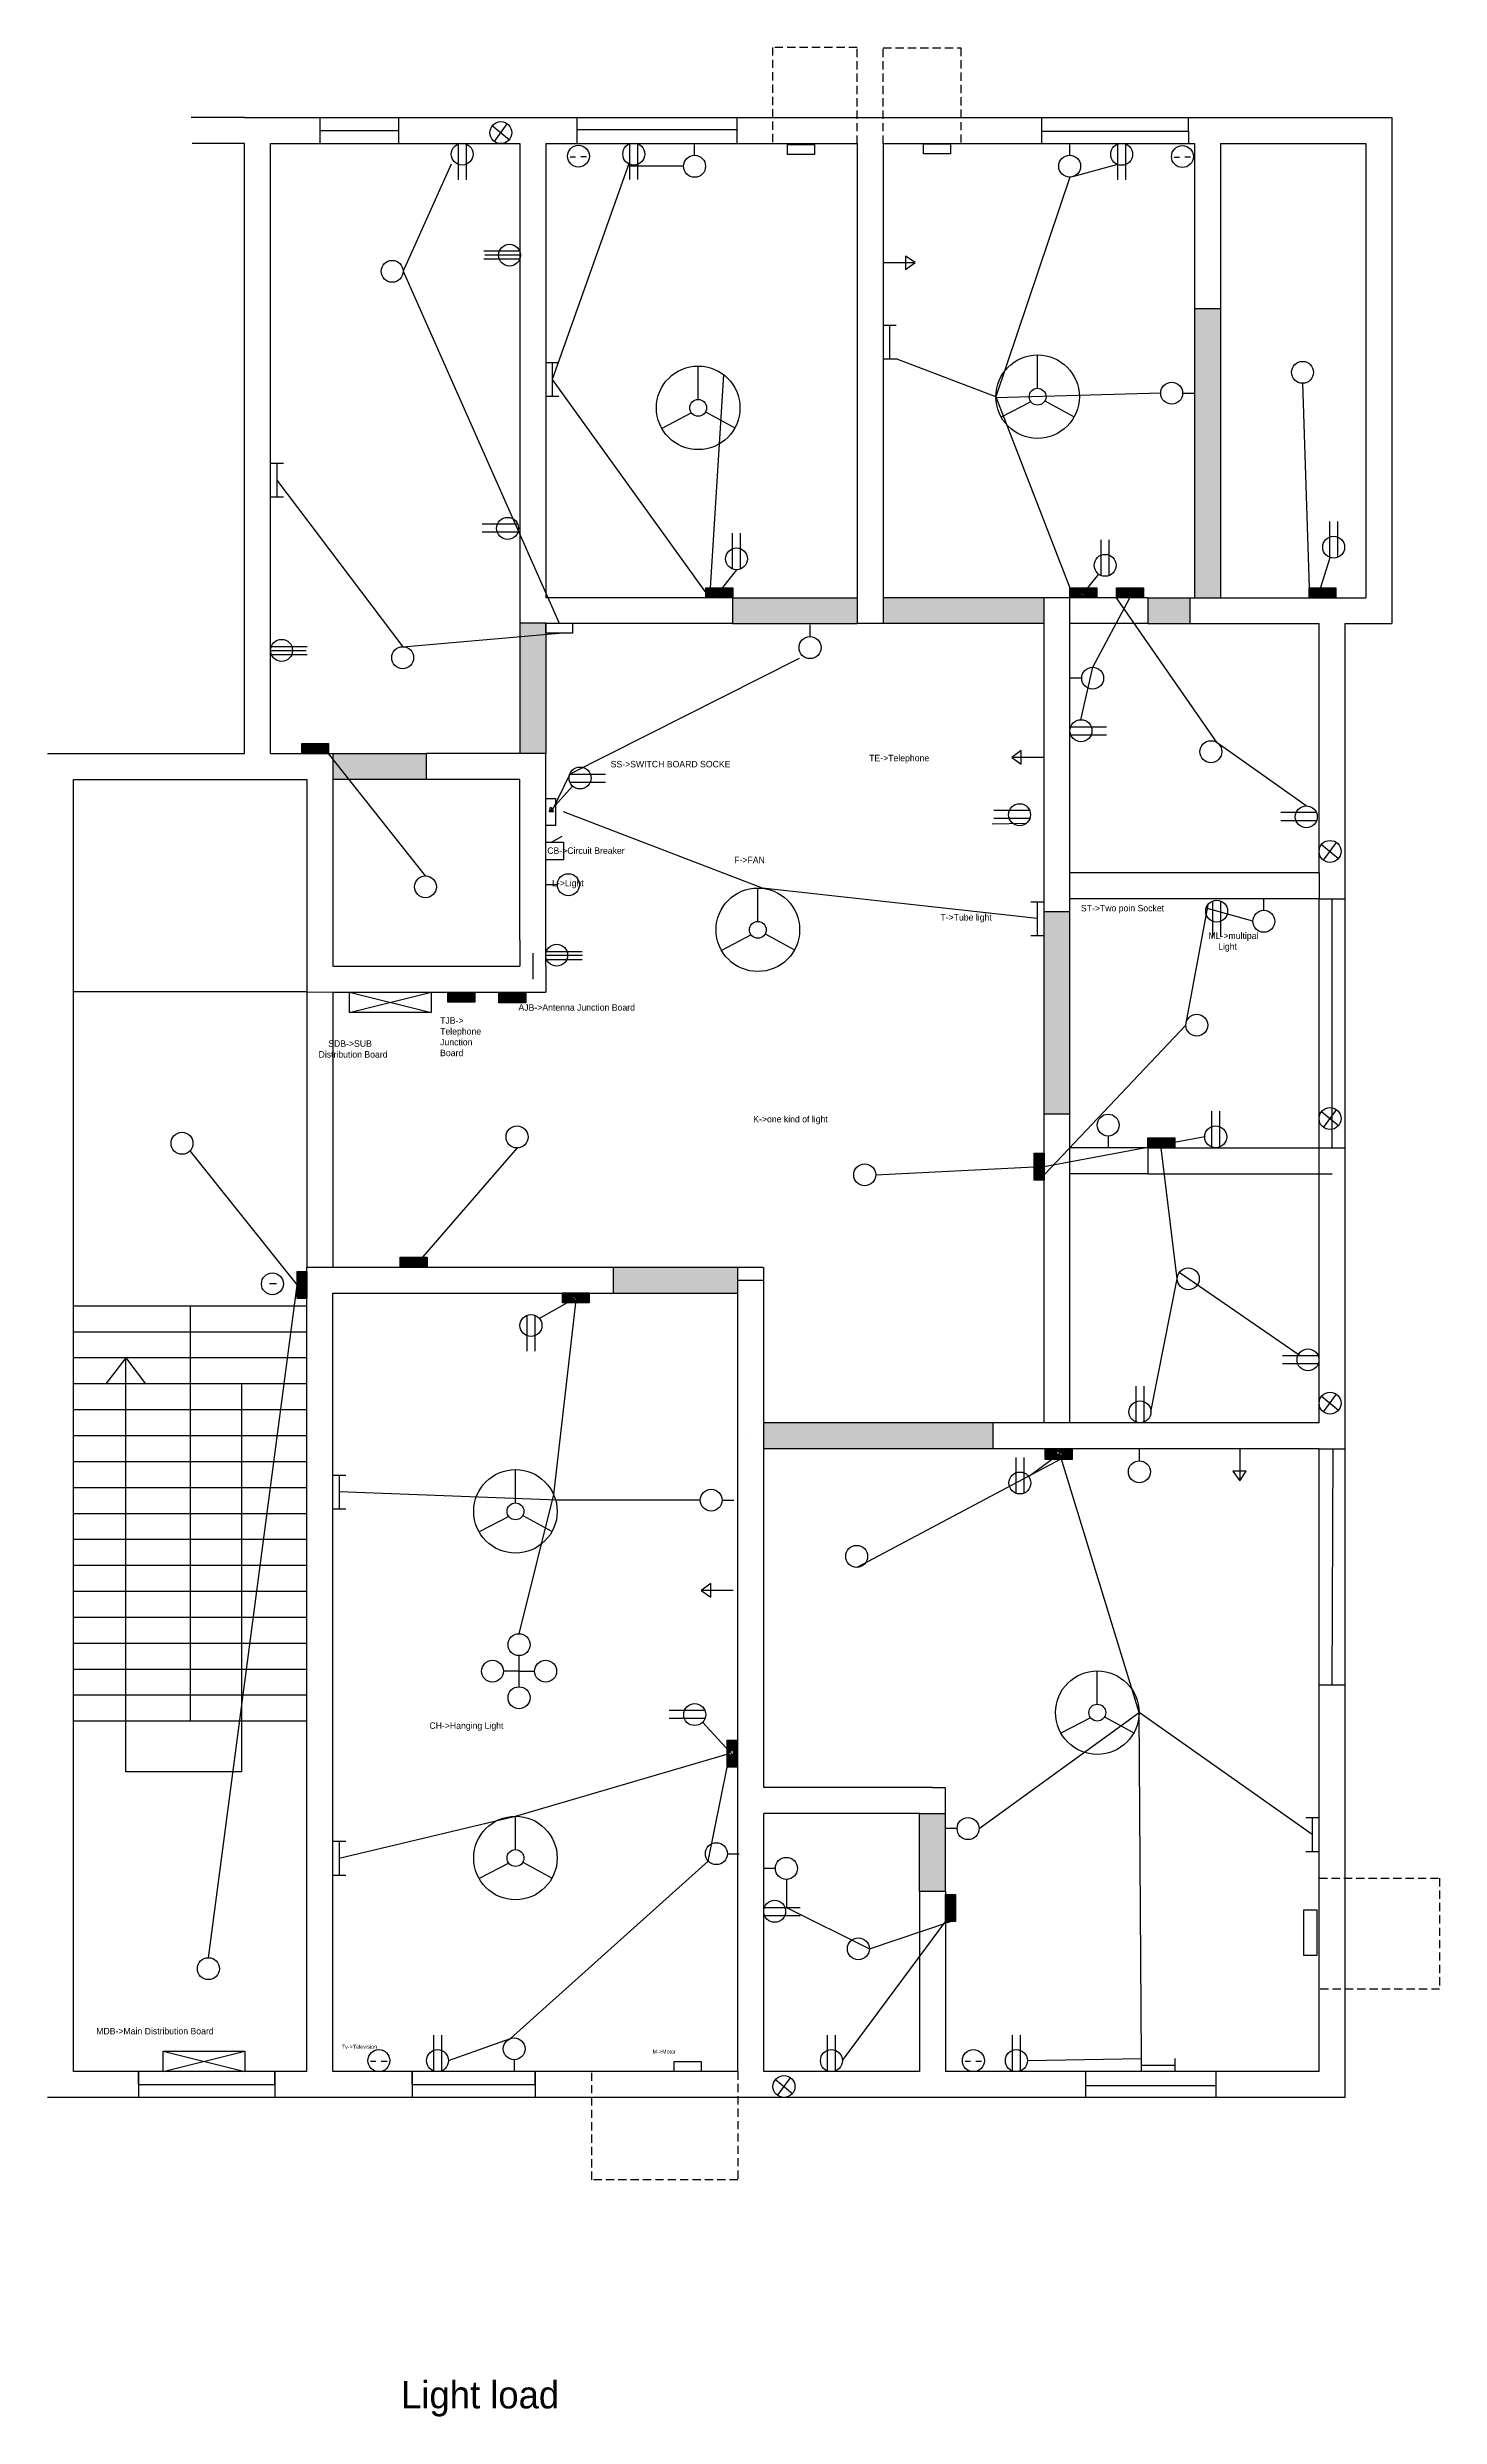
# Model space of a CAD drawing. Header units: inches. Extents: x 1860 to 11603, y -2530 to 624.
# Drawn here: x 8637 to 9173, y -1131 to -218 of the extents above; entities that cross this region are included whole.
import ezdxf

# ---------------------------------------------------------------- set-up
doc = ezdxf.new("R2010")
doc.units = ezdxf.units.IN
doc.linetypes.add('ACAD_ISO02W100', pattern=[15, 12, -3])
doc.linetypes.add('HIDDEN2', pattern=[4.7625, 3.175, -1.5875])

msp = doc.modelspace()

# ---------------------------------------------------------------- texts
at = {"attachment_point": 1}
for s, insert, char_height, width in [('^I^I^ISS->SWITCH BOARD SOCKE\\P\\P\\P\\P     \\P\\P\\P\\P      CB->Circuit Breaker\\P\\P\\P        L->Light\\P\\P\\P\\P\\P\\P     \\P^I', (8824.08, -492.82), 2.5, 103.4976), ('\\P\\P\\P      \\P           TE->Telephone', (8943.46, -473.8), 2.5, 87.5962), (' ^I^IF->FAN^I', (8881.68, -529.75), 2.5, 77.7953), ('\\P\\P\\P\\P\\P\\PT->Tube light', (8981.14, -526.83), 2.5, 39.9137), ('\\P\\P\\P\\P         ML->multipal\\P             Light', (9076.07, -542.26), 2.5, 75.4403), ('\\P\\P\\PTJB->\\PTelephone\\PJunction\\PBoard', (8788.37, -579.11), 2.5, 17.3648), ('\\P\\P^IAJB->Antenna Junction Board', (8808.55, -578.24), 2.5, 91.8165), ('\\P\\P\\P\\P\\P\\P    SDB->SUB             Distribution Board', (8741.54, -575.5), 2.5, 42.7574), ('K->one kind of light', (8909.02, -629.62), 2.5, 66.3726), ('\\P\\PCH->Hanging Light', (8784.25, -855.01), 2.5, 72.3858), ('\\P\\P       MDB->Main Distribution Board', (8649.36, -972.74), 2.5, 87.6887), ('\\P\\P\\P      Tv->Television', (8747.05, -980.1), 1.5, 45.8141), ('       \\P    \\P          M->Motor', (8864.53, -984.49), 1.5, 38.5205)]:
    msp.add_mtext(s, dxfattribs=dict(at, insert=insert, char_height=char_height, width=width))
at = {"linetype": 'HIDDEN2', "insert": (9034.34, -548.32), "char_height": 2.5, "width": 66.2106, "attachment_point": 1}
msp.add_mtext(' ST->Two poin Socket', dxfattribs=at)
at = {"color": 4, "insert": (8773.34, -1117.24), "char_height": 10.5, "width": 494.9814, "attachment_point": 1}
msp.add_mtext('Light load', dxfattribs=at)

# ---------------------------------------------------------------- hatches: boundary and pattern name
at = {"linetype": 'HIDDEN2'}
for points in [[(9089.05, -381.93), (9089.05, -318.43), (9079.05, -318.43), (9079.05, -381.93), (9079.05, -429.93), (9089.05, -429.93)], [(9077.29, -429.93), (9061.05, -429.93), (9061.05, -439.93), (9077.29, -439.93)], [(9001.36, -747.93), (8961.05, -747.93), (8913.05, -747.93), (8913.05, -757.93), (8961.05, -757.93), (9001.36, -757.93)]]:
    msp.add_hatch(color=2, dxfattribs=at).paths.add_polyline_path(points)
for color, points in [(5, [(8901.16, -426.1), (8897.09, -426.1), (8895.47, -428.13), (8896.21, -428.62), (8894.69, -429.12), (8894.69, -427.62), (8895.47, -428.13), (8897.09, -426.1), (8890.78, -426.1), (8890.78, -429.93), (8901.16, -429.93)]), (5, [(9041.42, -426.1), (9037.83, -426.1), (9036.11, -428.22), (9036.98, -428.93), (9035.13, -429.43), (9035.47, -427.7), (9036.11, -428.22), (9037.83, -426.1), (9031.05, -426.1), (9031.05, -429.93), (9041.42, -429.93)]), (5, [(9059.35, -426.1), (9048.98, -426.1), (9048.98, -429.93), (9059.35, -429.93)]), (5, [(9133.54, -426.1), (9127.68, -426.1), (9127.25, -427.43), (9127.54, -427.52), (9127.08, -427.97), (9126.99, -427.33), (9127.25, -427.43), (9127.68, -426.1), (9123.16, -426.1), (9123.16, -429.93), (9133.54, -429.93)]), (2, [(8949.05, -429.93), (8901.05, -429.93), (8901.05, -439.93), (8949.05, -439.93)]), (2, [(9021.05, -429.93), (9007.05, -429.93), (8959.05, -429.93), (8959.05, -439.93), (9007.05, -439.93), (9021.05, -439.93)]), (2, [(8829.05, -453.93), (8829.05, -439.93), (8829.05, -439.74), (8819.05, -439.74), (8819.05, -439.93), (8819.05, -453.93), (8819.05, -489.93), (8829.05, -489.93)]), (5, [(8745.42, -486.1), (8735.05, -486.1), (8735.05, -489.93), (8745.42, -489.93)]), (2, [(8783.05, -489.93), (8747.05, -489.93), (8747.05, -499.93), (8783.05, -499.93)]), (2, [(9031.05, -551.02), (9021.05, -551.02), (9021.05, -593.93), (9021.05, -628.9), (9031.05, -628.9), (9031.05, -593.93)]), (5, [(8801.77, -581.93), (8791.4, -581.93), (8791.4, -585.76), (8801.77, -585.76)]), (4, [(8821.36, -582.22), (8810.99, -582.22), (8810.99, -586.05), (8821.36, -586.05)]), (5, [(9071.42, -638.1), (9061.05, -638.1), (9061.05, -641.93), (9071.42, -641.93)]), (5, [(9021.05, -644.01), (9017.22, -644.01), (9017.22, -654.38), (9021.05, -654.38)]), (5, [(8783.42, -684.1), (8773.04, -684.1), (8773.04, -687.93), (8783.42, -687.93)]), (5, [(8737.05, -689.64), (8733.24, -689.64), (8733.24, -700.02), (8737.05, -700.02)]), (2, [(8903.05, -692.93), (8903.05, -687.93), (8855.05, -687.93), (8855.05, -697.93), (8903.05, -697.93)]), (5, [(8845.86, -697.93), (8835.49, -697.93), (8835.49, -701.71), (8837.17, -701.71), (8839.82, -700.22), (8839.24, -699.63), (8841.31, -699.37), (8840.53, -700.94), (8839.82, -700.22), (8837.17, -701.71), (8845.86, -701.71)]), (5, [(9031.87, -758.16), (9021.49, -758.16), (9021.49, -761.99), (9024.05, -761.99), (9026.55, -760.16), (9025.49, -759.4), (9028.31, -758.88), (9027.78, -761.04), (9026.55, -760.16), (9024.05, -761.99), (9031.87, -761.99)]), (5, [(8902.75, -870.25), (8898.92, -870.25), (8898.92, -873.55), (8900.07, -874.8), (8901.36, -873.61), (8901.36, -876.2), (8899.37, -875.44), (8900.07, -874.8), (8898.92, -873.55), (8898.92, -880.62), (8902.75, -880.62)]), (2, [(8983.05, -898.44), (8973.05, -898.44), (8973.05, -928.44), (8983.05, -928.44)]), (5, [(8986.89, -929.73), (8983.05, -929.73), (8983.05, -940.1), (8986.89, -940.1)])]:
    msp.add_hatch(color=color).paths.add_polyline_path(points)

# ---------------------------------------------------------------- linework, layer by layer
for p, q in [((8949.05, -217.85), (8916.5, -217.85)), ((8916.5, -217.85), (8916.5, -254.93)), ((8949.05, -254.93), (8949.05, -217.85)), ((8959.05, -254.93), (8959.05, -218.03)), ((8959.05, -218.03), (8988.98, -218.03)), ((8988.98, -218.03), (8988.98, -254.93)), ((9127.05, -923.43), (9173.47, -923.43)), ((9173.47, -923.43), (9173.47, -966.22)), ((9173.47, -966.22), (9127.05, -966.22)), ((8846.84, -1039.63), (8846.84, -997.93)), ((8903.05, -997.93), (8903.05, -1039.63)), ((8903.05, -1039.63), (8846.84, -1039.63))]:
    msp.add_line(p, q, dxfattribs=at)
for p, q in [((8713.05, -244.93), (8692.49, -244.93)), ((8713.05, -244.93), (8742.05, -244.93)), ((8742.05, -244.93), (8824.05, -244.93)), ((8824.05, -244.93), (8954.05, -244.93)), ((8954.05, -244.93), (9084.05, -244.93)), ((8954.05, -244.93), (9084.05, -244.93)), ((9084.05, -244.93), (9155.05, -244.93)), ((9155.05, -244.93), (9155.05, -439.93)), ((8713.05, -254.93), (8692.87, -254.93)), ((8713.05, -489.93), (8713.05, -254.93)), ((8723.05, -489.93), (8723.05, -254.93)), ((8723.05, -254.93), (8742.05, -254.93)), ((8742.05, -254.93), (8819.05, -254.93)), ((8795.27, -255.07), (8795.27, -268.83)), ((8798.35, -255.02), (8798.35, -268.83)), ((8808.49, -248.02), (8815.03, -253.38)), ((8809.26, -254.11), (8814.26, -247.29)), ((8819.05, -254.93), (8819.05, -439.93)), ((8829.05, -254.93), (8949.05, -254.93)), ((8829.05, -254.93), (8829.05, -429.93)), ((8829.05, -254.93), (8829.05, -429.93)), ((8861.38, -255.06), (8861.38, -268.82)), ((8864.47, -255.01), (8864.47, -268.82)), ((8886.41, -259.43), (8886.41, -254.91)), ((8949.05, -254.93), (8949.05, -439.93)), ((8959.05, -254.93), (9079.05, -254.93)), ((8959.05, -254.93), (8959.05, -439.93)), ((9030.94, -259.39), (9030.94, -254.87)), ((9049.38, -255.14), (9049.38, -268.9)), ((9052.46, -255.09), (9052.46, -268.9)), ((9079.05, -254.93), (9079.05, -381.93)), ((9089.05, -254.93), (9145.05, -254.93)), ((9089.05, -254.93), (9089.05, -381.93)), ((9145.05, -254.93), (9145.05, -429.93)), ((8838.48, -260.02), (8840.49, -260.02)), ((8842.61, -259.94), (8844.81, -259.94)), ((9071.19, -260.17), (9073.21, -260.17)), ((9075.33, -260.09), (9077.53, -260.09)), ((8819.03, -296.33), (8805.26, -296.33)), ((8819.08, -299.42), (8805.26, -299.42)), ((8819.34, -297.94), (8805.63, -297.94)), ((8959.05, -300.78), (8971.38, -300.78)), ((8971.38, -300.78), (8967.72, -298.3)), ((8967.72, -298.3), (8967.72, -303.48)), ((8967.72, -303.48), (8971.38, -300.78)), ((9079.05, -318.43), (9089.05, -318.43)), ((8959.05, -324.91), (8964.05, -324.91)), ((8961.49, -324.91), (8961.49, -337.91)), ((9018.58, -349.21), (9018.58, -336.37)), ((8829.05, -339.31), (8834.05, -339.31)), ((8831.49, -339.31), (8831.49, -352.32)), ((8887.81, -353.52), (8887.81, -340.68)), ((8959.05, -337.91), (8964.05, -337.91)), ((8829.05, -352.32), (8834.05, -352.32)), ((9015.99, -354.42), (9004.58, -360.39)), ((9021.43, -354.03), (9032.7, -360.18)), ((9074.46, -351.12), (9078.98, -351.12)), ((8885.22, -358.73), (8873.81, -364.7)), ((8890.66, -358.34), (8901.93, -364.49)), ((8723.05, -378.08), (8728.05, -378.08)), ((8725.49, -378.08), (8725.49, -391.08)), ((9079.05, -381.93), (9079.05, -429.93)), ((9089.05, -381.93), (9089.05, -429.93)), ((8723.05, -391.08), (8728.05, -391.08)), ((8818.27, -401.6), (8804.51, -401.6)), ((9131.17, -414.42), (9131.17, -400.6)), ((9134.26, -414.37), (9134.26, -400.6)), ((8818.32, -404.69), (8804.51, -404.69)), ((8901.07, -418.93), (8901.07, -405.12)), ((8904.16, -418.88), (8904.16, -405.12)), ((9043.12, -421.42), (9043.12, -407.61)), ((9046.21, -421.37), (9046.21, -407.61)), ((8902.56, -419.2), (8894.69, -429.12)), ((9127.08, -427.97), (9131.37, -414.49)), ((8894.69, -429.12), (8894.69, -427.62)), ((8894.69, -427.62), (8896.21, -428.62)), ((8896.21, -428.62), (8894.69, -429.12)), ((9042.08, -420.85), (9035.13, -429.43)), ((9035.13, -429.43), (9035.47, -427.7)), ((9036.98, -428.93), (9035.13, -429.43)), ((9035.47, -427.7), (9036.98, -428.93)), ((9127.08, -427.97), (9126.99, -427.33)), ((9126.99, -427.33), (9127.54, -427.52)), ((9127.54, -427.52), (9127.08, -427.97)), ((9127.08, -427.97), (9127.08, -427.97)), ((8901.05, -429.93), (8829.05, -429.93)), ((8901.05, -429.93), (8901.05, -439.93)), ((8901.05, -429.93), (8949.05, -429.93)), ((9007.05, -429.93), (8959.05, -429.93)), ((9031.05, -429.93), (9007.05, -429.93)), ((9021.05, -439.93), (9021.05, -429.93)), ((9031.05, -540.93), (9031.05, -429.93)), ((9061.05, -429.93), (9031.05, -429.93)), ((9061.05, -429.93), (9132.05, -429.93)), ((9061.05, -429.93), (9132.05, -429.93)), ((9061.05, -429.93), (9132.05, -429.93)), ((9061.05, -429.93), (9061.05, -439.93)), ((9077.29, -429.93), (9077.29, -439.93)), ((9132.05, -429.93), (9145.05, -429.93)), ((8829.05, -439.74), (8819.05, -439.74)), ((8819.05, -439.93), (8819.05, -453.93)), ((8829.05, -439.93), (8829.05, -453.93)), ((8901.05, -439.93), (8829.05, -439.93)), ((8901.05, -439.93), (8949.05, -439.93)), ((8930.9, -444.92), (8930.9, -440.41)), ((9007.05, -439.93), (8959.05, -439.93)), ((9021.05, -439.93), (9007.05, -439.93)), ((9021.05, -545.93), (9021.05, -439.93)), ((9061.05, -439.93), (9031.05, -439.93)), ((9061.05, -439.93), (9127.05, -439.93)), ((9127.05, -535.93), (9127.05, -439.93)), ((9137.05, -540.93), (9137.05, -439.93)), ((9137.05, -439.93), (9155.05, -439.93)), ((8723.05, -450.24), (8736.76, -450.24)), ((8723.32, -448.76), (8737.13, -448.76)), ((8723.37, -451.85), (8737.13, -451.85)), ((8819.05, -453.93), (8819.05, -489.93)), ((8829.05, -453.93), (8829.05, -489.93)), ((9035.57, -460.94), (9031.05, -460.94)), ((9031.32, -479.72), (9045.13, -479.72)), ((9031.37, -482.81), (9045.13, -482.81)), ((8637.05, -489.93), (8713.05, -489.93)), ((8642.05, -489.93), (8713.05, -489.93)), ((8723.05, -489.93), (8747.05, -489.93)), ((8747.05, -489.93), (8747.05, -561.93)), ((8747.05, -489.93), (8783.05, -489.93)), ((8829.05, -489.93), (8783.05, -489.93)), ((8783.05, -489.93), (8783.05, -499.93)), ((8829.05, -571.93), (8829.05, -489.93)), ((9012.26, -488.86), (9008.6, -491.57)), ((9020.93, -491.57), (9008.6, -491.57)), ((9008.6, -491.57), (9012.26, -494.04)), ((9012.26, -494.04), (9012.26, -488.86)), ((8647.05, -576.93), (8647.05, -499.93)), ((8647.05, -499.93), (8718.05, -499.93)), ((8718.05, -499.93), (8737.05, -499.93)), ((8737.05, -499.93), (8737.05, -566.93)), ((8783.05, -499.93), (8747.05, -499.93)), ((8819.05, -499.93), (8783.05, -499.93)), ((8819.05, -561.93), (8819.05, -499.93)), ((8838.31, -497.94), (8852.12, -497.94)), ((8838.36, -501.03), (8852.12, -501.03)), ((8839.41, -502.53), (8830.54, -512.51)), ((8830.54, -512.51), (8830.88, -510.7)), ((8830.88, -510.7), (8832.05, -512.41)), ((8832.05, -512.41), (8830.54, -512.51)), ((9014.24, -516.9), (9001.06, -517.25)), ((9015.54, -511.97), (9001.78, -511.97)), ((9015.59, -515.06), (9001.78, -515.06)), ((9126.02, -512.77), (9112.26, -512.77)), ((9126.07, -515.86), (9112.26, -515.86)), ((8829.05, -524.08), (8835.93, -524.08)), ((8831.32, -524.08), (8835.37, -521.88)), ((8831.32, -524.08), (8835.56, -524.08)), ((8835.93, -524.08), (8835.93, -530.89)), ((9128.01, -525.02), (9134.56, -530.39)), ((9128.78, -531.12), (9133.79, -524.29)), ((8835.93, -530.89), (8829.05, -530.93)), ((9127.05, -535.93), (9031.05, -535.93)), ((9127.05, -535.93), (9127.05, -545.93)), ((8833.57, -540.53), (8829.05, -540.53)), ((8910.8, -554.65), (8910.8, -541.81)), ((9015.98, -547.1), (9020.97, -547.1)), ((9018.41, -547.09), (9018.41, -560.1)), ((9021.05, -593.93), (9021.05, -545.93)), ((9031.05, -545.93), (9031.05, -540.93)), ((9127.05, -545.93), (9031.05, -545.93)), ((9031.05, -593.93), (9031.05, -545.93)), ((9085.97, -546.82), (9085.97, -560.59)), ((9089.06, -546.77), (9089.06, -560.59)), ((9105.75, -550.4), (9105.75, -545.88)), ((9127.05, -646.93), (9127.05, -545.93)), ((9127.05, -545.93), (9137.05, -545.93)), ((9132.05, -641.93), (9132.05, -545.93)), ((9137.05, -646.93), (9137.05, -540.93)), ((9031.05, -551.02), (9021.05, -551.02)), ((8747.05, -561.93), (8747.05, -571.93)), ((8819.05, -561.93), (8819.05, -571.93)), ((8908.21, -559.87), (8896.8, -565.84)), ((8913.65, -559.48), (8924.92, -565.63)), ((9015.98, -560.1), (9020.97, -560.1)), ((8737.05, -566.93), (8737.05, -603.93)), ((8747.05, -571.93), (8819.05, -571.93)), ((8829.05, -567.7), (8843.19, -567.7)), ((8829.05, -571.93), (8829.05, -581.93)), ((8829.32, -566.22), (8843.13, -566.22)), ((8829.37, -569.31), (8843.13, -569.31)), ((8647.05, -692.93), (8647.05, -576.93)), ((8737.05, -581.85), (8647.05, -581.85)), ((8737.05, -581.85), (8747.05, -581.93)), ((8747.05, -581.93), (8829.05, -581.93)), ((8747.05, -581.93), (8747.05, -603.93)), ((8753.4, -581.93), (8784.88, -589.79)), ((8753.4, -589.79), (8784.88, -581.93)), ((9021.05, -651.93), (9021.05, -593.93)), ((9031.05, -651.93), (9031.05, -593.93)), ((8737.05, -603.93), (8737.05, -687.93)), ((8747.05, -603.93), (8747.05, -687.93)), ((9021.05, -628.9), (9031.05, -628.9)), ((9085.72, -641.66), (9085.72, -627.85)), ((9088.81, -641.61), (9088.81, -627.85)), ((9128.01, -627.98), (9134.56, -633.35)), ((9128.78, -634.07), (9133.79, -627.25)), ((9045.77, -637.41), (9045.77, -641.93)), ((9061.05, -641.93), (9031.05, -641.93)), ((9061.05, -641.93), (9132.05, -641.93)), ((9061.05, -641.93), (9061.05, -651.93)), ((9127.05, -747.93), (9127.05, -646.93)), ((9132.05, -641.93), (9137.05, -641.93)), ((9137.05, -752.93), (9137.05, -646.93)), ((9021.05, -747.93), (9021.05, -651.93)), ((9031.05, -747.93), (9031.05, -651.93)), ((9061.05, -651.93), (9031.05, -651.93)), ((9061.05, -651.93), (9132.05, -651.93)), ((8647.05, -997.93), (8647.05, -692.93)), ((8737.05, -997.93), (8737.05, -687.93)), ((8737.05, -687.93), (8855.05, -687.93)), ((8855.05, -687.93), (8855.05, -697.93)), ((8855.05, -687.93), (8912.77, -687.93)), ((8903.05, -692.93), (8903.05, -687.93)), ((8903.05, -997.93), (8903.05, -692.93)), ((8903.05, -692.93), (8913.05, -692.93)), ((8913.05, -692.93), (8913.05, -687.93)), ((8913.05, -888.44), (8913.05, -692.93)), ((8737.05, -702.93), (8647.05, -702.93)), ((8692.05, -702.93), (8692.05, -862.93)), ((8722.59, -694.24), (8725.35, -694.24)), ((8747.05, -997.93), (8747.05, -697.93)), ((8747.05, -697.93), (8855.05, -697.93)), ((8826.59, -707.68), (8841.31, -699.37)), ((8841.31, -699.37), (8839.24, -699.63)), ((8839.24, -699.63), (8840.53, -700.94)), ((8840.53, -700.94), (8841.31, -699.37)), ((8855.05, -697.93), (8903.05, -697.93)), ((8821.75, -706.49), (8821.75, -720.25)), ((8824.84, -706.44), (8824.84, -720.25)), ((8737.05, -712.93), (8647.05, -712.93)), ((8737.05, -722.93), (8647.05, -722.93)), ((8667.3, -722.93), (8659.58, -732.93)), ((8667.3, -882.45), (8667.3, -722.93)), ((8667.3, -722.93), (8674.83, -732.93)), ((9126.69, -722.05), (9112.93, -722.05)), ((9126.74, -725.14), (9112.93, -725.14)), ((8737.05, -732.93), (8647.05, -732.93)), ((8711.8, -732.93), (8711.8, -862.93)), ((9056.54, -747.66), (9056.54, -733.85)), ((9059.63, -747.61), (9059.63, -733.85)), ((9128.01, -737.65), (9134.56, -743.01)), ((9128.78, -743.74), (9133.79, -736.92)), ((8737.05, -742.93), (8647.05, -742.93)), ((8961.05, -747.93), (8913.05, -747.93)), ((9026.05, -747.93), (8961.05, -747.93)), ((9001.36, -747.93), (9001.36, -757.93)), ((9127.05, -747.93), (9026.05, -747.93)), ((9127.05, -747.93), (9031.05, -747.93)), ((8737.05, -752.93), (8647.05, -752.93)), ((8908.05, -752.93), (8908.05, -752.93)), ((9137.05, -848.93), (9137.05, -752.93)), ((8737.05, -762.93), (8647.05, -762.93)), ((8817.39, -778.78), (8817.39, -765.94)), ((8961.05, -757.93), (8913.05, -757.93)), ((9026.05, -757.93), (8961.05, -757.93)), ((9010.27, -775.07), (9010.27, -761.25)), ((9013.36, -775.02), (9013.36, -761.25)), ((9015.11, -768.54), (9028.31, -758.88)), ((9028.31, -758.88), (9025.49, -759.4)), ((9025.49, -759.4), (9027.78, -761.04)), ((9127.05, -757.93), (9026.05, -757.93)), ((9027.78, -761.04), (9028.31, -758.88)), ((9057.8, -762.55), (9057.8, -758.03)), ((9098.94, -766.55), (9093.77, -766.55)), ((9093.77, -766.55), (9096.47, -770.21)), ((9096.47, -757.88), (9096.47, -770.21)), ((9096.47, -770.21), (9098.94, -766.55)), ((9127.05, -848.93), (9127.05, -757.93)), ((8737.05, -772.93), (8647.05, -772.93)), ((8747.05, -768.06), (8752.05, -768.06)), ((8749.49, -768.06), (8749.49, -781.06)), ((8737.05, -782.93), (8647.05, -782.93)), ((8747.05, -781.06), (8752.05, -781.06)), ((8814.8, -783.99), (8803.39, -789.96)), ((8820.24, -783.6), (8831.51, -789.75)), ((8897.04, -777.74), (8901.56, -777.74)), ((8737.05, -792.93), (8647.05, -792.93)), ((8737.05, -802.93), (8647.05, -802.93)), ((8892.66, -809.88), (8889, -812.58)), ((8901.33, -812.58), (8889, -812.58)), ((8889, -812.58), (8892.66, -815.05)), ((8892.66, -815.05), (8892.66, -809.88)), ((8737.05, -812.93), (8647.05, -812.93)), ((8737.05, -822.93), (8647.05, -822.93)), ((8737.05, -832.93), (8647.05, -832.93)), ((8818.78, -849.64), (8818.78, -837.64)), ((8737.05, -842.93), (8647.05, -842.93)), ((8818.78, -843.64), (8812.78, -843.64)), ((8818.78, -843.64), (8824.78, -843.64)), ((9041.58, -856.36), (9041.58, -843.52)), ((9127.05, -997.93), (9127.05, -848.93)), ((9137.05, -1007.93), (9137.05, -848.93)), ((8737.05, -852.93), (8647.05, -852.93)), ((8737.05, -862.93), (8647.05, -862.93)), ((8711.8, -862.93), (8711.8, -882.45)), ((8890.38, -858.74), (8876.61, -858.74)), ((8890.43, -861.83), (8876.61, -861.83)), ((8889.48, -863.31), (8901.36, -876.2)), ((9038.98, -861.57), (9027.57, -867.54)), ((9044.42, -861.18), (9055.69, -867.33)), ((8901.36, -873.61), (8899.37, -875.44)), ((8899.37, -875.44), (8901.36, -876.2)), ((8901.36, -876.2), (8901.36, -873.61)), ((8711.8, -882.45), (8667.3, -882.45)), ((8978.05, -888.44), (8913.05, -888.44)), ((8978.05, -888.44), (8983.05, -888.44)), ((8983.05, -928.44), (8983.05, -888.6)), ((8817.39, -912.39), (8817.39, -899.55)), ((8913.05, -997.93), (8913.05, -898.44)), ((8973.05, -898.44), (8913.05, -898.44)), ((8973.05, -928.44), (8973.05, -898.44)), ((8973.05, -898.44), (8983.05, -898.44)), ((9121.97, -900.05), (9126.97, -900.05)), ((9124.41, -900.05), (9124.41, -913.06)), ((8747.05, -909.2), (8752.05, -909.2)), ((8749.49, -909.2), (8749.49, -922.2)), ((8987.57, -904.29), (8983.05, -904.29)), ((8814.8, -917.6), (8803.39, -923.57)), ((8820.24, -917.21), (8831.51, -923.36)), ((8899.05, -913.96), (8903.57, -913.96)), ((8917.57, -919.63), (8913.05, -919.63)), ((9121.97, -913.06), (9126.97, -913.06)), ((8747.05, -922.2), (8752.05, -922.2)), ((8973.05, -928.44), (8973.05, -997.93)), ((8973.05, -928.44), (8983.05, -928.44)), ((8983.05, -928.44), (8983.05, -997.93)), ((8913.32, -934.68), (8927.13, -934.68)), ((8913.37, -937.77), (8927.13, -937.77)), ((8785.9, -997.66), (8785.9, -983.85)), ((8788.98, -997.61), (8788.98, -983.85)), ((8937.65, -997.66), (8937.65, -983.85)), ((8940.74, -997.61), (8940.74, -983.85)), ((9008.92, -997.66), (9008.92, -983.85)), ((9012.01, -997.61), (9012.01, -983.85)), ((8681.65, -990.07), (8713.13, -997.93)), ((8681.65, -997.93), (8713.13, -990.07)), ((8761.58, -993.95), (8763.59, -993.95)), ((8765.71, -993.87), (8767.92, -993.87)), ((8816.9, -993.41), (8816.9, -997.93)), ((8990.65, -993.95), (8992.67, -993.95)), ((8994.79, -993.87), (8996.99, -993.87)), ((9058.6, -997.93), (9058.6, -992.94)), ((9071.61, -997.93), (9071.61, -992.94)), ((8737.05, -997.93), (8647.05, -997.93)), ((8672.11, -1002.93), (8672.11, -997.93)), ((8672.11, -997.93), (8672.11, -1007.93)), ((8672.11, -1002.93), (8724.71, -1002.93)), ((8724.71, -1002.93), (8724.71, -997.93)), ((8724.71, -997.93), (8724.71, -1007.93)), ((8903.05, -997.93), (8747.05, -997.93)), ((8973.05, -997.93), (8913.05, -997.93)), ((8917.58, -1001.02), (8924.12, -1006.38)), ((8918.35, -1007.11), (8923.35, -1000.29)), ((9127.05, -997.93), (8983.05, -997.93)), ((9058.6, -995.49), (9071.61, -995.49)), ((8742.05, -1007.93), (8637.05, -1007.93)), ((8908.05, -1007.93), (8742.05, -1007.93)), ((8978.05, -1007.93), (8908.05, -1007.93)), ((9137.05, -1007.93), (8978.05, -1007.93))]:
    msp.add_line(p, q)
at = {"color": 3}
for p, q in [((8742.05, -244.93), (8742.05, -254.93)), ((8772.3, -244.93), (8772.3, -254.93)), ((8841.17, -254.93), (8841.17, -244.93)), ((8902.64, -244.93), (8902.64, -254.93)), ((9020.24, -254.93), (9020.24, -244.93)), ((9076.72, -250.15), (9076.72, -244.93)), ((8742.05, -249.93), (8772.3, -249.93)), ((8841.39, -249.43), (8902.64, -249.43)), ((9020.16, -250.15), (9076.72, -250.15)), ((9076.72, -250.15), (9076.72, -254.93)), ((9127.05, -757.93), (9137.05, -757.93)), ((9132.05, -848.93), (9132.43, -757.96)), ((9127.05, -848.93), (9137.05, -848.93)), ((8777.62, -1002.93), (8777.62, -997.93)), ((8777.62, -997.93), (8777.62, -1007.93)), ((8777.62, -1002.93), (8825.05, -1002.93)), ((8825.05, -1002.93), (8825.05, -997.93)), ((8825.05, -997.93), (8825.05, -1007.93)), ((9037.15, -1007.93), (9037.15, -997.93)), ((9086.97, -1003.45), (9037.34, -1003.45)), ((9087.27, -997.93), (9087.27, -1007.93))]:
    msp.add_line(p, q, dxfattribs=at)
at = {"color": 4}
for p, q in [((8792.64, -262.9), (8774.14, -304.15)), ((8861.38, -261.94), (8831.49, -345.81)), ((8882.17, -263.66), (8861.38, -263.66)), ((9049.38, -262.97), (9032.05, -267.71)), ((9030.94, -267.86), (9002.49, -352.46)), ((8774.14, -304.15), (8834.24, -439.74)), ((8831.49, -345.81), (8890.78, -428.01)), ((8897.59, -343.99), (8892.38, -426.1)), ((9002.49, -352.46), (8964.05, -337.91)), ((9002.49, -352.46), (9031.05, -426.1)), ((9066, -351.12), (9002.5, -352.92)), ((9120.66, -347.31), (9123.16, -426.1)), ((8725.49, -384.58), (8773.94, -448.83)), ((9039.8, -456.71), (9054.17, -429.93)), ((9087.79, -485.83), (9048.98, -429.93)), ((8773.94, -448.83), (8834.24, -443.58)), ((8926.67, -453.39), (8838.31, -497.94)), ((9035.28, -476.97), (9039.8, -456.71)), ((8782.72, -537.13), (8745.42, -489.93)), ((9122.11, -510.15), (9087.79, -485.83)), ((8838.31, -497.94), (8831.29, -512.46)), ((8912.57, -541.91), (8835.93, -512.51)), ((9018.41, -553.6), (8912.57, -541.91)), ((9084.11, -548.32), (9075.75, -593.89)), ((9101.52, -554.63), (9083.51, -549.6)), ((9075.68, -594.66), (9019.13, -654.38)), ((9082.97, -637.7), (9021.05, -649.2)), ((8691.96, -643.12), (8733.24, -694.83)), ((8818.01, -641.97), (8778.23, -687.93)), ((9072.42, -692.43), (9066.24, -641.93)), ((8956.2, -652.35), (9017.22, -649.2)), ((9062.26, -743.7), (9072.42, -692.43)), ((9119.81, -722.05), (9073.16, -690.03)), ((8699.09, -954.05), (8733.24, -694.83)), ((8832.15, -775.6), (8840.67, -701.71)), ((9027.3, -761.99), (8948.87, -803.62)), ((9057.67, -859.5), (9026.68, -758.16)), ((8833.49, -777.74), (8749.49, -774.56)), ((8818.78, -829.18), (8832.15, -775.6)), ((8888.58, -777.74), (8833.49, -777.74)), ((8996.03, -904.29), (9057.67, -859.61)), ((9124.41, -906.56), (9057.67, -859.5)), ((9058.6, -992.94), (9057.67, -859.5)), ((8817.39, -899.55), (8899.37, -875.44)), ((8891.67, -916.79), (8898.92, -880.62)), ((8749.49, -915.7), (8817.39, -899.55)), ((8815.48, -985.19), (8891.67, -916.79)), ((8921.8, -923.86), (8921.8, -934.68)), ((8921.8, -934.68), (8953.76, -950.64)), ((8943.37, -993.7), (8986.89, -934.91)), ((8953.76, -950.64), (8984.97, -940.1)), ((8791.61, -993.7), (8815.48, -985.19)), ((9014.63, -993.7), (9058.6, -992.94))]:
    msp.add_line(p, q, dxfattribs=at)
at = {"linetype": 'ACAD_ISO02W100'}
for p, q in [((8959.05, -439.93), (8949.05, -439.93)), ((8824.05, -566.93), (8824.05, -576.93))]:
    msp.add_line(p, q, dxfattribs=at)
for points in [[(8922.22, -255.3), (8932.59, -255.3), (8932.59, -259.14), (8922.22, -259.14)], [(8974.67, -255.06), (8985.04, -255.06), (8985.04, -258.89), (8974.67, -258.89)], [(8890.78, -426.1), (8901.16, -426.1), (8901.16, -429.93), (8890.78, -429.93)], [(9031.05, -426.1), (9041.42, -426.1), (9041.42, -429.93), (9031.05, -429.93)], [(9048.98, -426.1), (9059.35, -426.1), (9059.35, -429.93), (9048.98, -429.93)], [(9123.16, -426.1), (9133.54, -426.1), (9133.54, -429.93), (9123.16, -429.93)], [(8829.05, -439.74), (8839.42, -439.74), (8839.42, -443.58), (8829.05, -443.58)], [(8735.05, -486.1), (8745.42, -486.1), (8745.42, -489.93), (8735.05, -489.93)], [(8832.89, -507.32), (8832.89, -517.69), (8829.05, -517.69), (8829.05, -507.32)], [(8753.4, -581.93), (8784.88, -581.93), (8784.88, -589.79), (8753.4, -589.79)], [(8791.4, -581.93), (8801.77, -581.93), (8801.77, -585.76), (8791.4, -585.76)], [(8810.99, -582.22), (8821.36, -582.22), (8821.36, -586.05), (8810.99, -586.05)], [(9061.05, -638.1), (9071.42, -638.1), (9071.42, -641.93), (9061.05, -641.93)], [(9021.05, -644.01), (9021.05, -654.38), (9017.22, -654.38), (9017.22, -644.01)], [(8773.04, -684.1), (8783.42, -684.1), (8783.42, -687.93), (8773.04, -687.93)], [(8737.07, -689.64), (8737.07, -700.02), (8733.24, -700.02), (8733.24, -689.64)], [(8835.49, -697.88), (8845.86, -697.88), (8845.86, -701.71), (8835.49, -701.71)], [(9021.49, -758.16), (9031.87, -758.16), (9031.87, -761.99), (9021.49, -761.99)], [(8902.75, -870.25), (8902.75, -880.62), (8898.92, -880.62), (8898.92, -870.25)], [(8986.89, -929.73), (8986.89, -940.1), (8983.05, -940.1), (8983.05, -929.73)], [(9126.25, -935.78), (9120.99, -935.78), (9120.99, -953.12), (9126.25, -953.12)], [(8681.65, -990.07), (8713.13, -990.07), (8713.13, -997.93), (8681.65, -997.93)], [(8878.58, -994.1), (8888.95, -994.1), (8888.95, -997.93), (8878.58, -997.93)]]:
    msp.add_lwpolyline(points, close=True)
for centre, radius in [((8811.76, -250.7), 4.23), ((8796.87, -258.98), 4.23), ((8841.67, -259.77), 4.23), ((8862.98, -258.97), 4.23), ((9050.98, -259.06), 4.23), ((8886.41, -263.66), 4.23), ((9030.94, -263.62), 4.23), ((9074.39, -259.92), 4.23), ((8769.9, -304.15), 4.23), ((8815.11, -297.94), 4.23), ((9018.58, -352.46), 16.09), ((8887.81, -356.77), 16.09), ((9070.23, -351.12), 4.23), ((9120.66, -343.08), 4.23), ((8887.81, -356.77), 3.25), ((9018.58, -352.46), 3.25), ((8814.36, -403.21), 4.23), ((8902.56, -414.97), 4.23), ((9132.65, -410.45), 4.23), ((9044.6, -417.45), 4.23), ((8727.28, -450.24), 4.23), ((8930.9, -449.16), 4.23), ((8773.94, -453.06), 4.23), ((9039.8, -460.94), 4.23), ((9035.28, -481.2), 4.23), ((9085.35, -489.28), 4.23), ((8842.28, -499.42), 4.23), ((9011.63, -513.57), 4.23), ((9122.11, -514.38), 4.23), ((9131.28, -527.71), 4.23), ((8782.72, -541.36), 4.23), ((8837.8, -540.53), 4.23), ((8910.8, -557.91), 16.09), ((9087.58, -550.74), 4.23), ((8910.8, -557.91), 3.25), ((9105.75, -554.63), 4.23), ((8833.28, -567.7), 4.23), ((9079.91, -594.66), 4.23), ((9045.77, -633.18), 4.23), ((9131.28, -630.66), 4.23), ((8688.92, -640.18), 4.23), ((8818.01, -637.74), 4.23), ((9087.2, -637.7), 4.23), ((8951.97, -652.35), 4.23), ((8723.76, -694.34), 4.23), ((9076.65, -692.43), 4.23), ((8823.36, -710.41), 4.23), ((9122.77, -723.66), 4.23), ((9058.02, -743.7), 4.23), ((9131.28, -740.33), 4.23), ((8817.39, -782.03), 16.09), ((9011.75, -771.1), 4.23), ((9057.8, -766.78), 4.23), ((8892.81, -777.74), 4.23), ((8817.39, -782.03), 3.25), ((8948.87, -799.39), 4.23), ((8818.78, -833.41), 4.23), ((8808.54, -843.64), 4.23), ((8829.01, -843.64), 4.23), ((9041.58, -859.61), 16.09), ((8818.78, -853.87), 4.23), ((8886.46, -860.35), 4.23), ((9041.58, -859.61), 3.25), ((8817.39, -915.64), 16.09), ((8991.8, -904.29), 4.23), ((8817.39, -915.64), 3.25), ((8894.82, -913.96), 4.23), ((8921.8, -919.63), 4.23), ((8917.28, -936.16), 4.23), ((8949.53, -950.64), 4.23), ((8699.09, -958.28), 4.23), ((8816.9, -989.18), 4.23), ((8764.77, -993.7), 4.23), ((8787.38, -993.7), 4.23), ((8939.14, -993.7), 4.23), ((8993.85, -993.7), 4.23), ((9010.4, -993.7), 4.23), ((8920.85, -1003.7), 4.23)]:
    msp.add_circle(centre, radius)

msp.set_redraw_order([(e.dxf.handle, doc.entitydb.next_handle()) for e in msp.query("TEXT MTEXT ATTDEF DIMENSION ARC_DIMENSION")])  # texts and dimensions are drawn at this point

doc.saveas('drawing.dxf')
